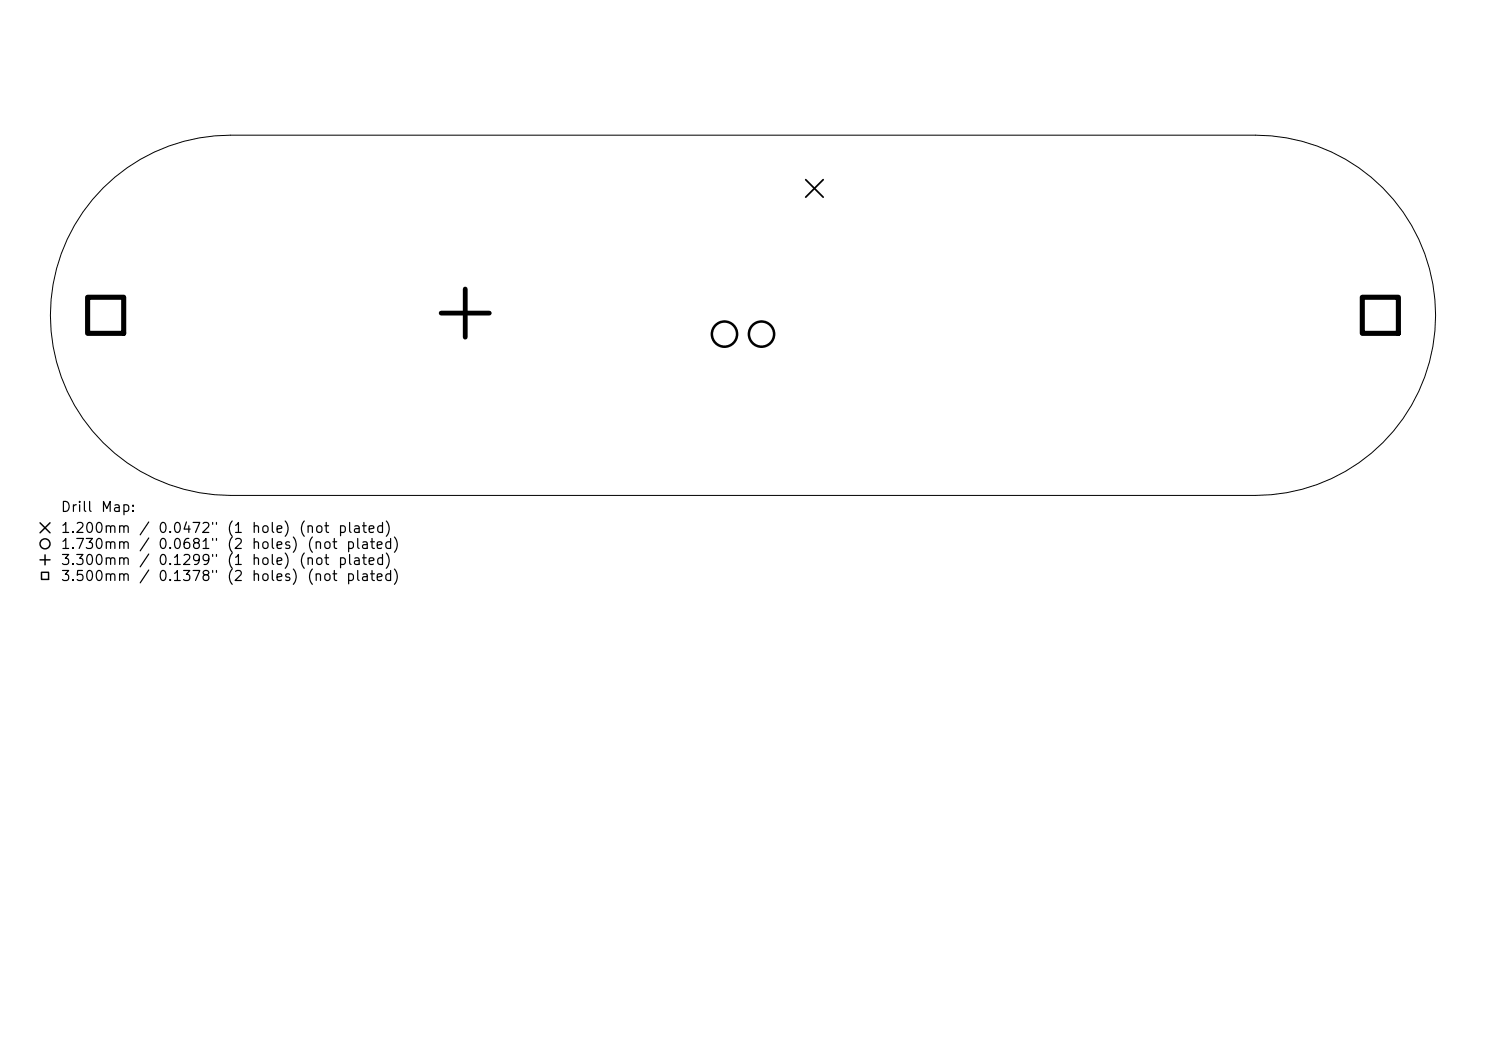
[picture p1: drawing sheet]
<svg xmlns="http://www.w3.org/2000/svg" width="297mm" height="210mm" viewBox="0 0 297 210" stroke-linecap="round" stroke-linejoin="round" font-family="sans-serif">
<defs><g id="words">
<g font-size="2">
<text x="12" y="102.8">Drill</text>
<text x="12" y="107">1.200mm</text>
<text x="20" y="102.8">Map:</text>
<text x="27.6" y="107">/</text>
<text x="31.4" y="107">0.0472&quot;</text>
<text x="45.2" y="107">(1</text>
<text x="50.1" y="107">hole)</text>
<text x="59.6" y="107">(not</text>
<text x="67.4" y="107">plated)</text>
<text x="12" y="110.2">1.730mm</text>
<text x="12" y="113.4">3.300mm</text>
<text x="27.6" y="110.2">/</text>
<text x="27.6" y="113.4">/</text>
<text x="31.4" y="110.2">0.0681&quot;</text>
<text x="31.4" y="113.4">0.1299&quot;</text>
<text x="45.2" y="110.2">(2</text>
<text x="45.2" y="113.4">(1</text>
<text x="50.1" y="110.2">holes)</text>
<text x="50.1" y="113.4">hole)</text>
<text x="59.6" y="113.4">(not</text>
<text x="61.2" y="110.2">(not</text>
<text x="67.4" y="113.4">plated)</text>
<text x="69" y="110.2">plated)</text>
<text x="12" y="116.6">3.500mm</text>
<text x="27.6" y="116.6">/</text>
<text x="31.4" y="116.6">0.1378&quot;</text>
<text x="45.2" y="116.6">(2</text>
<text x="50.1" y="116.6">holes)</text>
<text x="61.2" y="116.6">(not</text>
<text x="69" y="116.6">plated)</text>
</g>
</g></defs>
<path d="M20.6 37.6a36 36 0 0 1 25.5-10.6h204.8a36 36 0 0 1 36 36 36 36 0 0 1-36 36h-204.8a36 36 0 0 1-33.3-22.2 36 36 0 0 1 7.8-39.2z" fill="none" stroke="#000" stroke-width=".2"/>
<path d="M161 35.9l3.5 3.5M164.5 35.9l-3.5 3.5" fill="none" stroke="#000" stroke-width=".35"/>
<g fill="none" stroke="#000" stroke-width=".5">
<circle cx="144.8" cy="66.8" r="2.52"/>
<circle cx="152.2" cy="66.8" r="2.52"/>
</g>
<path d="M93 57.8v9.6M88.2 62.6h9.6" fill="none" stroke="#000" stroke-width=".96"/>
<path d="M17.5 59.4h7.2v7.2h-7.2zM272.3 59.4h7.2v7.2h-7.2z" fill="none" stroke="#000" stroke-width="1"/>
<g fill="none" stroke="#000" stroke-width=".29">
<path d="M8 104.5l2 2M8 111.9h2M8.3 114.4h1.4v1.4h-1.4zM9 110.9v2M10 104.5l-2 2"/>
<circle cx="9" cy="108.7" r="1"/>
</g>
<use href="#words"/>
</svg>
